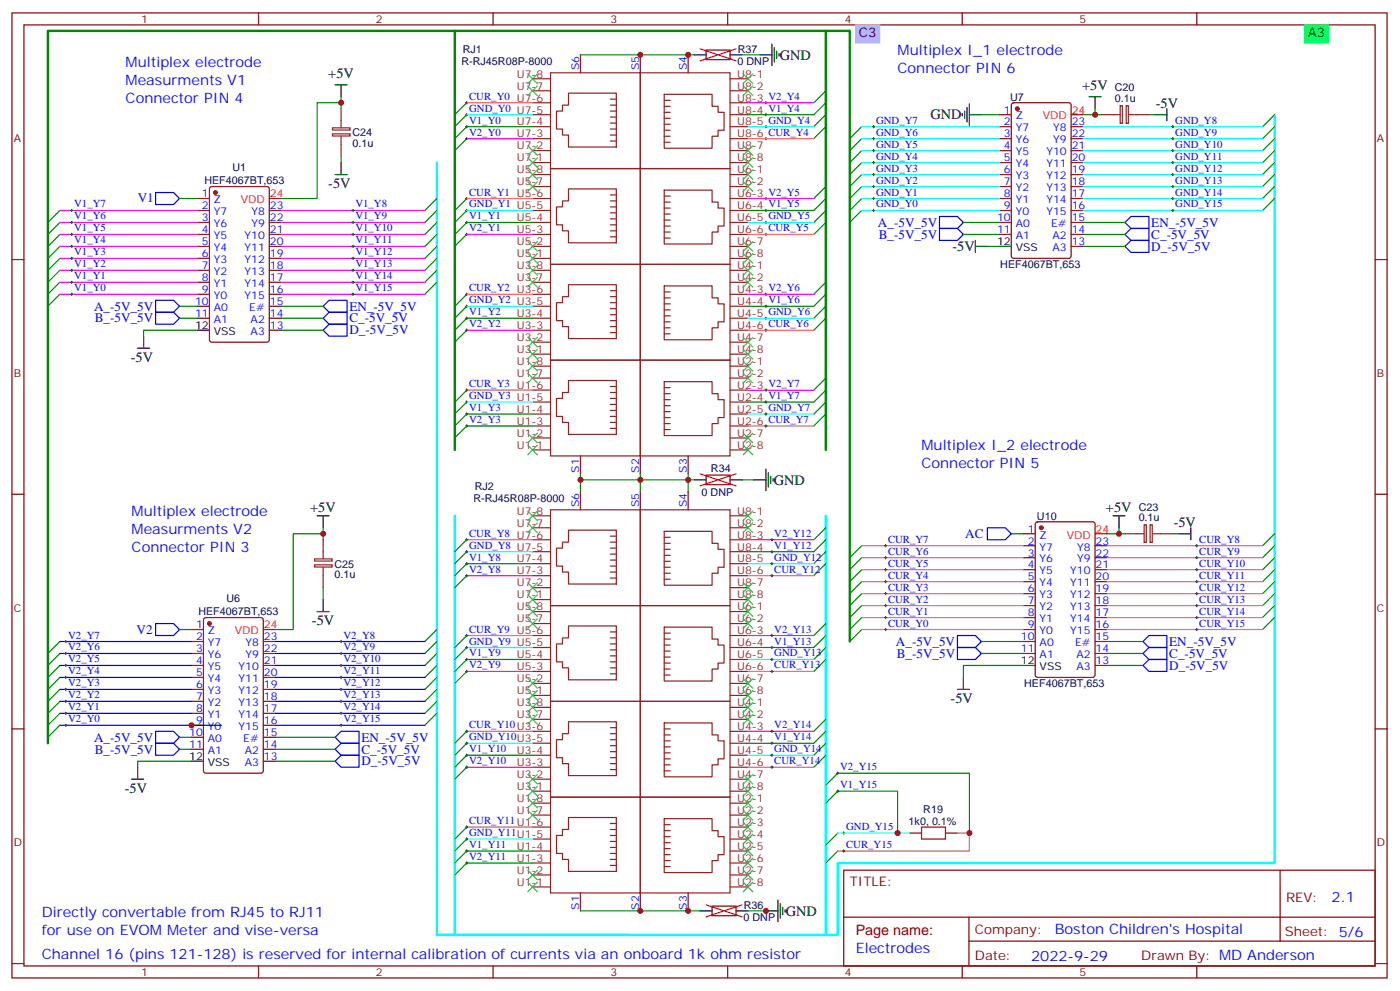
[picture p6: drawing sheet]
<svg xmlns="http://www.w3.org/2000/svg" width="413mm" height="292mm" viewBox="0 0 413 292" stroke-linecap="round" stroke-linejoin="round" font-family="sans-serif">
<defs><g id="words">
<g font-size="4.2">
<text x="229.8" y="17.6">GND</text>
<text x="96.8" y="22.9">+5V</text>
<text x="319" y="26.4">+5V</text>
<text x="274.3" y="35.2">GND</text>
<text x="340.7" y="31.7">-5V</text>
<text x="96.8" y="55.4">-5V</text>
<text x="280.8" y="74">-5V</text>
<text x="38.6" y="106.6">-5V</text>
<text x="228.1" y="142.8">GND</text>
<text x="91.4" y="150.9">+5V</text>
<text x="326" y="150.9">+5V</text>
<text x="346" y="155.2">-5V</text>
<text x="92" y="184.2">-5V</text>
<text x="280.2" y="207.1">-5V</text>
<text x="36.8" y="233.6">-5V</text>
<text x="231.6" y="269.8">GND</text>
</g>
<g font-size="4.2" fill="#00f">
<text x="264.6" y="16.2">Multiplex I_1 electrode</text>
<text x="37" y="19.7">Multiplex electrode</text>
<text x="264.6" y="21.4">Connector PIN 6</text>
<text x="37" y="25">Measurments V1</text>
<text x="37" y="30.3">Connector PIN 4</text>
<text x="271.6" y="132.6">Multiplex I_2 electrode</text>
<text x="271.6" y="137.9">Connector PIN 5</text>
<text x="38.8" y="152">Multiplex electrode</text>
<text x="38.8" y="157.3">Measurments V2</text>
<text x="38.8" y="162.6">Connector PIN 3</text>
<text x="392.5" y="265.7">2.1</text>
<text x="12.3" y="270.2">Directly convertable from RJ45 to RJ11</text>
<text x="12.3" y="275.4">for use on EVOM Meter and vise-versa</text>
<text x="310.9" y="275.2">Boston Children's Hospital</text>
<text x="252.2" y="280.7">Electrodes</text>
<text x="12.3" y="282.5">Channel 16 (pins 121-128) is reserved for internal calibration of currents via an onboard 1k ohm resistor</text>
<text x="304" y="283">2022-9-29</text>
</g>
<text font-size="4.2" fill="#900" x="252.2" y="275.4">Page name:</text>
<g font-size="3.9">
<text x="253.2" y="10.9">C1</text>
<text x="255.9" y="10.9">3</text>
<text x="385.5" y="10.9">A1</text>
<text x="388.1" y="10.9">3</text>
</g>
<g font-size="3.9" fill="#00f">
<text x="40.6" y="59.6">V1</text>
<text x="258.8" y="66.8">A_-5V_5V</text>
<text x="259" y="70.3">B_-5V_5V</text>
<text x="339.4" y="66.9">EN_-5V_5V</text>
<text x="339.4" y="70.4">C_-5V_5V</text>
<text x="339.4" y="74">D_-5V_5V</text>
<text x="27.7" y="91.5">A_-5V_5V</text>
<text x="28" y="95">B_-5V_5V</text>
<text x="103" y="95">C_-5V_5V</text>
<text x="103" y="91.5">EN_-5V_5V</text>
<text x="103" y="98.5">D_-5V_5V</text>
<text x="284.5" y="158.5">AC</text>
<text x="40.2" y="186.7">V2</text>
<text x="264.1" y="190.3">A_-5V_5V</text>
<text x="344.7" y="190.3">EN_-5V_5V</text>
<text x="264.3" y="193.8">B_-5V_5V</text>
<text x="344.7" y="193.8">C_-5V_5V</text>
<text x="344.7" y="197.3">D_-5V_5V</text>
<text x="27.7" y="218.5">A_-5V_5V</text>
<text x="106.5" y="218.5">EN_-5V_5V</text>
<text x="28" y="222">B_-5V_5V</text>
<text x="106.5" y="222">C_-5V_5V</text>
<text x="106.5" y="225.5">D_-5V_5V</text>
</g>
<g font-size="3.9" fill="#800">
<text x="250.5" y="261">TITLE:</text>
<text x="379.1" y="265.7">REV:</text>
<text x="287.4" y="275.2">Company:</text>
<text x="378.7" y="275.8">Sheet: 5/6</text>
<text x="287.4" y="282.9">Date:</text>
<text x="336.4" y="282.9">Drawn By: MD Anderson</text>
</g>
<g font-size="3.2" fill="#800">
<text x="41.6" y="6.8">1</text>
<text x="110.8" y="6.8">2</text>
<text x="179.9" y="6.8">3</text>
<text x="249.1" y="6.8">4</text>
<text x="318.2" y="6.8">5</text>
<text x="4.1" y="41.9">A</text>
<text x="405.9" y="41.9">A</text>
<text x="4.1" y="111.1">B</text>
<text x="405.9" y="111.1">B</text>
<text x="4.1" y="180.2">C</text>
<text x="405.9" y="180.2">C</text>
<text x="4.1" y="249.3">D</text>
<text x="405.9" y="249.3">D</text>
<text x="41.6" y="287.6">1</text>
<text x="110.8" y="287.6">2</text>
<text x="179.9" y="287.6">3</text>
<text x="249.1" y="287.6">4</text>
<text x="318.2" y="287.6">5</text>
</g>
<g font-size="3.2" fill="#000080">
<text x="136.4" y="15.6">RJ1</text>
<text x="217.5" y="15.5">R37</text>
<text x="136" y="19.1">R-RJ45R08P-8000</text>
<text x="217.4" y="19.1">0 DNP</text>
<text x="297.8" y="29.7">U7</text>
<text x="328.6" y="26.9">C20</text>
<text x="328.6" y="30.1">0.1u</text>
<text x="103.9" y="40.2">C24</text>
<text x="103.9" y="43.4">0.1u</text>
<text x="68.5" y="50.5">U1</text>
<text x="60.2" y="54.3">HEF4067BT,653</text>
<text x="294.8" y="79.1">HEF4067BT,653</text>
<text x="209.6" y="139">R34</text>
<text x="139.5" y="147.8">R-RJ45R08P-8000</text>
<text x="139.9" y="144.3">RJ2</text>
<text x="206.8" y="146.1">0 DNP</text>
<text x="305.7" y="153.1">U10</text>
<text x="335.6" y="153.6">0.1u</text>
<text x="335.7" y="150.4">C23</text>
<text x="98.6" y="167.3">C25</text>
<text x="98.6" y="170.4">0.1u</text>
<text x="66.7" y="177.5">U6</text>
<text x="58.5" y="181.3">HEF4067BT,653</text>
<text x="301.9" y="202.5">HEF4067BT,653</text>
<text x="272.1" y="239.6">R19</text>
<text x="267.8" y="243.1">1k0, 0.1%</text>
<text x="219.2" y="267.8">R36</text>
<text x="219.2" y="271.3">0 DNP</text>
</g>
<g font-size="3.2" fill="#8d2323">
<text x="152.4" y="22.9">U7-8</text>
<text x="217.3" y="22.9">U8-1</text>
<text x="152.4" y="26.4">U7-7</text>
<text x="217.3" y="26.4">U8-2</text>
<text x="217.3" y="29.9">U8-3 V2_Y4</text>
<text x="217.3" y="33.4">U8-4 V1_Y4</text>
<text x="152.4" y="40.5">U7-3</text>
<text x="152.4" y="37">U7-4</text>
<text x="217.3" y="37">U8-5 GND_Y4</text>
<text x="217.3" y="40.5">U8-6 CUR_Y4</text>
<text x="152.4" y="47.6">U7-1</text>
<text x="152.4" y="44">U7-2</text>
<text x="217.3" y="44">U8-7</text>
<text x="217.3" y="47.6">U8-8</text>
<text x="152.4" y="51.1">U5-8</text>
<text x="217.3" y="51.1">U6-1</text>
<text x="152.4" y="54.6">U5-7</text>
<text x="217.3" y="54.6">U6-2</text>
<text x="217.3" y="58.1">U6-3 V2_Y5</text>
<text x="152.4" y="65.2">U5-4</text>
<text x="217.3" y="61.7">U6-4 V1_Y5</text>
<text x="217.3" y="65.2">U6-5 GND_Y5</text>
<text x="152.4" y="68.7">U5-3</text>
<text x="217.3" y="68.7">U6-6 CUR_Y5</text>
<text x="152.4" y="75.8">U5-1</text>
<text x="152.4" y="72.2">U5-2</text>
<text x="217.3" y="72.2">U6-7</text>
<text x="217.3" y="75.8">U6-8</text>
<text x="152.4" y="82.8">U3-7</text>
<text x="152.4" y="79.3">U3-8</text>
<text x="217.3" y="79.3">U4-1</text>
<text x="217.3" y="82.8">U4-2</text>
<text x="217.3" y="86.4">U4-3 V2_Y6</text>
<text x="217.3" y="89.9">U4-4 V1_Y6</text>
<text x="152.4" y="93.4">U3-4</text>
<text x="217.3" y="93.4">U4-5 GND_Y6</text>
<text x="152.4" y="100.5">U3-2</text>
<text x="152.4" y="96.9">U3-3</text>
<text x="217.3" y="96.9">U4-6 CUR_Y6</text>
<text x="217.3" y="100.5">U4-7</text>
<text x="152.4" y="107.5">U1-8</text>
<text x="152.4" y="104">U3-1</text>
<text x="217.3" y="107.5">U2-1</text>
<text x="217.3" y="104">U4-8</text>
<text x="152.4" y="111.1">U1-7</text>
<text x="217.3" y="111.1">U2-2</text>
<text x="217.3" y="114.6">U2-3 V2_Y7</text>
<text x="217.3" y="118.1">U2-4 V1_Y7</text>
<text x="152.4" y="125.2">U1-3</text>
<text x="152.4" y="121.6">U1-4</text>
<text x="217.3" y="121.6">U2-5 GND_Y7</text>
<text x="217.3" y="125.2">U2-6 CUR_Y7</text>
<text x="152.4" y="128.7">U1-2</text>
<text x="217.3" y="128.7">U2-7</text>
<text x="152.4" y="132.2">U1-1</text>
<text x="217.3" y="132.2">U2-8</text>
<text x="152.4" y="155.2">U7-7</text>
<text x="152.4" y="151.6">U7-8</text>
<text x="217.3" y="151.6">U8-1</text>
<text x="217.3" y="155.2">U8-2</text>
<text x="217.3" y="158.7">U8-3</text>
<text x="152.4" y="165.7">U7-4</text>
<text x="217.3" y="162.2">U8-4</text>
<text x="217.3" y="165.7">U8-5</text>
<text x="152.4" y="172.8">U7-2</text>
<text x="152.4" y="169.3">U7-3</text>
<text x="217.3" y="169.3">U8-6</text>
<text x="217.3" y="172.8">U8-7</text>
<text x="152.4" y="179.8">U5-8</text>
<text x="152.4" y="176.3">U7-1</text>
<text x="217.3" y="179.8">U6-1</text>
<text x="217.3" y="176.3">U8-8</text>
<text x="152.4" y="183.4">U5-7</text>
<text x="217.3" y="183.4">U6-2</text>
<text x="217.3" y="186.9">U6-3</text>
<text x="217.3" y="190.4">U6-4</text>
<text x="152.4" y="197.5">U5-3</text>
<text x="152.4" y="194">U5-4</text>
<text x="217.3" y="194">U6-5</text>
<text x="217.3" y="197.5">U6-6</text>
<text x="152.4" y="201">U5-2</text>
<text x="217.3" y="201">U6-7</text>
<text x="152.4" y="208.1">U3-8</text>
<text x="152.4" y="204.5">U5-1</text>
<text x="217.3" y="208.1">U4-1</text>
<text x="217.3" y="204.5">U6-8</text>
<text x="152.4" y="211.6">U3-7</text>
<text x="217.3" y="211.6">U4-2</text>
<text x="217.3" y="215.1">U4-3</text>
<text x="217.3" y="218.7">U4-4</text>
<text x="152.4" y="225.7">U3-3</text>
<text x="152.4" y="222.2">U3-4</text>
<text x="217.3" y="222.2">U4-5</text>
<text x="217.3" y="225.7">U4-6</text>
<text x="152.4" y="232.8">U3-1</text>
<text x="152.4" y="229.2">U3-2</text>
<text x="217.3" y="229.2">U4-7</text>
<text x="217.3" y="232.8">U4-8</text>
<text x="152.4" y="239.8">U1-7</text>
<text x="152.4" y="236.3">U1-8</text>
<text x="217.3" y="236.3">U2-1</text>
<text x="217.3" y="239.8">U2-2</text>
<text x="217.3" y="243.3">U2-3</text>
<text x="152.4" y="250.4">U1-4</text>
<text x="217.3" y="246.9">U2-4</text>
<text x="217.3" y="250.4">U2-5</text>
<text x="152.4" y="257.5">U1-2</text>
<text x="152.4" y="253.9">U1-3</text>
<text x="217.3" y="253.9">U2-6</text>
<text x="217.3" y="257.5">U2-7</text>
<text x="152.4" y="261">U1-1</text>
<text x="217.3" y="261">U2-8</text>
</g>
<g font-size="3.2" fill="#00f">
<text x="170.7" y="20.7" transform="rotate(-90 170.7 20.7)">S6</text>
<text x="188.4" y="20.7" transform="rotate(-90 188.4 20.7)">S5</text>
<text x="202.5" y="20.7" transform="rotate(-90 202.5 20.7)">S4</text>
<text x="138.3" y="29.4">CUR_Y0 U7-6</text>
<text x="138.3" y="32.9">GND_Y0 U7-5</text>
<text x="295.9" y="33.4">1</text>
<text x="299.4" y="35.2">Z</text>
<text x="138.3" y="36.4">V1_Y0</text>
<text x="138.3" y="40">V2_Y0</text>
<text x="258.2" y="36.4">GND_Y7</text>
<text x="258.2" y="40">GND_Y6</text>
<text x="295.9" y="37">2</text>
<text x="295.9" y="40.5">3</text>
<text x="299.4" y="38.7">Y7</text>
<text x="310.5" y="38.7">Y8</text>
<text x="315.9" y="40.5">22</text>
<text x="315.9" y="37">23</text>
<text x="346.4" y="36.4">GND_Y8</text>
<text x="346.4" y="40">GND_Y9</text>
<text x="258.2" y="43.5">GND_Y5</text>
<text x="258.2" y="47">GND_Y4</text>
<text x="295.9" y="44">4</text>
<text x="295.9" y="47.6">5</text>
<text x="299.4" y="42.3">Y6</text>
<text x="299.4" y="45.8">Y5</text>
<text x="308.4" y="45.8">Y10</text>
<text x="310.5" y="42.3">Y9</text>
<text x="315.9" y="47.6">20</text>
<text x="315.9" y="44">21</text>
<text x="346.4" y="43.5">GND_Y10</text>
<text x="346.4" y="47">GND_Y11</text>
<text x="258.2" y="50.6">GND_Y3</text>
<text x="295.9" y="51.1">6</text>
<text x="299.4" y="49.3">Y4</text>
<text x="299.4" y="52.8">Y3</text>
<text x="308.4" y="52.8">Y12</text>
<text x="308.4" y="49.3">Y11</text>
<text x="315.9" y="51.1">19</text>
<text x="346.4" y="50.6">GND_Y12</text>
<text x="59.5" y="58.1">1</text>
<text x="63" y="59.9">Z</text>
<text x="138.3" y="57.6">CUR_Y1 U5-6</text>
<text x="258.2" y="54.1">GND_Y2</text>
<text x="258.2" y="57.6">GND_Y1</text>
<text x="295.9" y="54.6">7</text>
<text x="295.9" y="58.1">8</text>
<text x="299.4" y="56.4">Y2</text>
<text x="299.4" y="59.9">Y1</text>
<text x="308.4" y="59.9">Y14</text>
<text x="308.4" y="56.4">Y13</text>
<text x="315.9" y="58.1">17</text>
<text x="315.9" y="54.6">18</text>
<text x="346.4" y="54.1">GND_Y13</text>
<text x="346.4" y="57.6">GND_Y14</text>
<text x="21.9" y="61.1">V1_Y7</text>
<text x="21.9" y="64.7">V1_Y6</text>
<text x="59.5" y="61.7">2</text>
<text x="59.5" y="65.2">3</text>
<text x="63" y="63.4">Y7</text>
<text x="74.1" y="63.4">Y8</text>
<text x="79.6" y="65.2">22</text>
<text x="79.6" y="61.7">23</text>
<text x="104.8" y="61.1">V1_Y8</text>
<text x="104.8" y="64.7">V1_Y9</text>
<text x="138.3" y="64.7">V1_Y1</text>
<text x="138.3" y="61.1">GND_Y1 U5-5</text>
<text x="258.2" y="61.1">GND_Y0</text>
<text x="293.9" y="65.2">10</text>
<text x="295.9" y="61.7">9</text>
<text x="299.4" y="63.4">Y0</text>
<text x="308.4" y="63.4">Y15</text>
<text x="315.9" y="65.2">15</text>
<text x="315.9" y="61.7">16</text>
<text x="346.4" y="61.1">GND_Y15</text>
<text x="21.9" y="68.2">V1_Y5</text>
<text x="21.9" y="71.7">V1_Y4</text>
<text x="59.5" y="68.7">4</text>
<text x="63" y="67">Y6</text>
<text x="63" y="70.5">Y5</text>
<text x="72.1" y="70.5">Y10</text>
<text x="74.1" y="67">Y9</text>
<text x="79.6" y="68.7">21</text>
<text x="104.8" y="68.2">V1_Y10</text>
<text x="104.8" y="71.7">V1_Y11</text>
<text x="138.3" y="68.2">V2_Y1</text>
<text x="293.9" y="68.7">11</text>
<text x="299.4" y="67">A0</text>
<text x="299.4" y="70.5">A1</text>
<text x="309.8" y="67">E#</text>
<text x="310.2" y="70.5">A2</text>
<text x="315.9" y="68.7">14</text>
<text x="21.9" y="75.2">V1_Y3</text>
<text x="59.5" y="72.2">5</text>
<text x="59.5" y="75.8">6</text>
<text x="63" y="74">Y4</text>
<text x="63" y="77.5">Y3</text>
<text x="72.1" y="77.5">Y12</text>
<text x="72.1" y="74">Y11</text>
<text x="79.6" y="75.8">19</text>
<text x="79.6" y="72.2">20</text>
<text x="104.8" y="75.2">V1_Y12</text>
<text x="310.2" y="74">A3</text>
<text x="315.9" y="72.2">13</text>
<text x="21.9" y="78.8">V1_Y2</text>
<text x="21.9" y="82.3">V1_Y1</text>
<text x="59.5" y="79.3">7</text>
<text x="59.5" y="82.8">8</text>
<text x="63" y="81.1">Y2</text>
<text x="72.1" y="81.1">Y13</text>
<text x="79.6" y="82.8">17</text>
<text x="79.6" y="79.3">18</text>
<text x="104.8" y="78.8">V1_Y13</text>
<text x="104.8" y="82.3">V1_Y14</text>
<text x="21.9" y="85.8">V1_Y0</text>
<text x="57.5" y="89.9">10</text>
<text x="59.5" y="86.4">9</text>
<text x="63" y="84.6">Y1</text>
<text x="63" y="88.1">Y0</text>
<text x="72.1" y="88.1">Y15</text>
<text x="72.1" y="84.6">Y14</text>
<text x="79.6" y="89.9">15</text>
<text x="79.6" y="86.4">16</text>
<text x="104.8" y="85.8">V1_Y15</text>
<text x="138.3" y="85.8">CUR_Y2 U3-6</text>
<text x="138.3" y="89.4">GND_Y2 U3-5</text>
<text x="57.5" y="93.4">11</text>
<text x="63" y="91.7">A0</text>
<text x="63" y="95.2">A1</text>
<text x="73.5" y="91.7">E#</text>
<text x="73.9" y="95.2">A2</text>
<text x="79.6" y="93.4">14</text>
<text x="138.3" y="92.9">V1_Y2</text>
<text x="73.9" y="98.7">A3</text>
<text x="79.6" y="96.9">13</text>
<text x="138.3" y="96.4">V2_Y2</text>
<text x="138.3" y="114.1">CUR_Y3 U1-6</text>
<text x="138.3" y="117.6">GND_Y3 U1-5</text>
<text x="138.3" y="121.1">V1_Y3</text>
<text x="138.3" y="124.6">V2_Y3</text>
<text x="170.7" y="139.2" transform="rotate(-90 170.7 139.2)">S1</text>
<text x="188.4" y="139.2" transform="rotate(-90 188.4 139.2)">S2</text>
<text x="202.5" y="139.2" transform="rotate(-90 202.5 139.2)">S3</text>
<text x="170.7" y="149.5" transform="rotate(-90 170.7 149.5)">S6</text>
<text x="188.4" y="149.5" transform="rotate(-90 188.4 149.5)">S5</text>
<text x="202.5" y="149.5" transform="rotate(-90 202.5 149.5)">S4</text>
<text x="138.3" y="161.7">GND_Y8 U7-5</text>
<text x="138.3" y="158.2">CUR_Y8 U7-6</text>
<text x="228.2" y="158.2">V2_Y12</text>
<text x="228.2" y="161.7">V1_Y12</text>
<text x="261.8" y="159.9">CUR_Y7</text>
<text x="303" y="156.9">1</text>
<text x="303" y="160.4">2</text>
<text x="306.5" y="158.7">Z</text>
<text x="323" y="160.4">23</text>
<text x="353.5" y="159.9">CUR_Y8</text>
<text x="138.3" y="165.2">V1_Y8</text>
<text x="228.2" y="165.2">GND_Y12</text>
<text x="261.8" y="163.4">CUR_Y6</text>
<text x="261.8" y="167">CUR_Y5</text>
<text x="303" y="164">3</text>
<text x="303" y="167.5">4</text>
<text x="306.5" y="162.2">Y7</text>
<text x="306.5" y="165.7">Y6</text>
<text x="317.5" y="165.7">Y9</text>
<text x="317.5" y="162.2">Y8</text>
<text x="323" y="167.5">21</text>
<text x="323" y="164">22</text>
<text x="353.5" y="163.4">CUR_Y9</text>
<text x="353.5" y="167">CUR_Y10</text>
<text x="138.3" y="168.7">V2_Y8</text>
<text x="228.2" y="168.7">CUR_Y12</text>
<text x="261.8" y="170.5">CUR_Y4</text>
<text x="303" y="171">5</text>
<text x="306.5" y="169.3">Y5</text>
<text x="306.5" y="172.8">Y4</text>
<text x="315.5" y="172.8">Y11</text>
<text x="315.5" y="169.3">Y10</text>
<text x="323" y="171">20</text>
<text x="353.5" y="170.5">CUR_Y11</text>
<text x="261.8" y="174">CUR_Y3</text>
<text x="261.8" y="177.6">CUR_Y2</text>
<text x="303" y="174.6">6</text>
<text x="303" y="178.1">7</text>
<text x="306.5" y="176.3">Y3</text>
<text x="306.5" y="179.8">Y2</text>
<text x="315.5" y="179.8">Y13</text>
<text x="315.5" y="176.3">Y12</text>
<text x="323" y="178.1">18</text>
<text x="323" y="174.6">19</text>
<text x="353.5" y="174">CUR_Y12</text>
<text x="353.5" y="177.6">CUR_Y13</text>
<text x="57.8" y="185.1">1</text>
<text x="261.8" y="181.1">CUR_Y1</text>
<text x="261.8" y="184.6">CUR_Y0</text>
<text x="303" y="181.6">8</text>
<text x="303" y="185.1">9</text>
<text x="306.5" y="183.4">Y1</text>
<text x="315.5" y="183.4">Y14</text>
<text x="323" y="185.1">16</text>
<text x="323" y="181.6">17</text>
<text x="353.5" y="181.1">CUR_Y14</text>
<text x="353.5" y="184.6">CUR_Y15</text>
<text x="20.1" y="188.1">V2_Y7</text>
<text x="20.1" y="191.7">V2_Y6</text>
<text x="57.8" y="188.7">2</text>
<text x="61.3" y="186.9">Z</text>
<text x="61.3" y="190.4">Y7</text>
<text x="72.3" y="190.4">Y8</text>
<text x="77.8" y="188.7">23</text>
<text x="101.2" y="188.1">V2_Y8</text>
<text x="101.2" y="191.7">V2_Y9</text>
<text x="138.3" y="189.9">GND_Y9 U5-5</text>
<text x="138.3" y="186.4">CUR_Y9 U5-6</text>
<text x="228.2" y="186.4">V2_Y13</text>
<text x="228.2" y="189.9">V1_Y13</text>
<text x="300.9" y="188.7">10</text>
<text x="306.5" y="186.9">Y0</text>
<text x="306.5" y="190.4">A0</text>
<text x="315.5" y="186.9">Y15</text>
<text x="316.9" y="190.4">E#</text>
<text x="323" y="188.7">15</text>
<text x="20.1" y="195.2">V2_Y5</text>
<text x="57.8" y="192.2">3</text>
<text x="57.8" y="195.7">4</text>
<text x="61.3" y="194">Y6</text>
<text x="61.3" y="197.5">Y5</text>
<text x="70.3" y="197.5">Y10</text>
<text x="72.3" y="194">Y9</text>
<text x="77.8" y="195.7">21</text>
<text x="77.8" y="192.2">22</text>
<text x="101.2" y="195.2">V2_Y10</text>
<text x="138.3" y="197">V2_Y9</text>
<text x="138.3" y="193.4">V1_Y9</text>
<text x="228.2" y="193.4">GND_Y13</text>
<text x="228.2" y="197">CUR_Y13</text>
<text x="300.9" y="192.2">11</text>
<text x="306.5" y="194">A1</text>
<text x="317.3" y="197.5">A3</text>
<text x="317.3" y="194">A2</text>
<text x="323" y="195.7">13</text>
<text x="323" y="192.2">14</text>
<text x="20.1" y="198.7">V2_Y4</text>
<text x="20.1" y="202.2">V2_Y3</text>
<text x="57.8" y="199.2">5</text>
<text x="57.8" y="202.8">6</text>
<text x="61.3" y="201">Y4</text>
<text x="70.3" y="201">Y11</text>
<text x="77.8" y="202.8">19</text>
<text x="77.8" y="199.2">20</text>
<text x="101.2" y="198.7">V2_Y11</text>
<text x="101.2" y="202.2">V2_Y12</text>
<text x="20.1" y="205.8">V2_Y2</text>
<text x="20.1" y="209.3">V2_Y1</text>
<text x="57.8" y="206.3">7</text>
<text x="57.8" y="209.8">8</text>
<text x="61.3" y="204.5">Y3</text>
<text x="61.3" y="208.1">Y2</text>
<text x="70.3" y="208.1">Y13</text>
<text x="70.3" y="204.5">Y12</text>
<text x="77.8" y="209.8">17</text>
<text x="77.8" y="206.3">18</text>
<text x="101.2" y="205.8">V2_Y13</text>
<text x="101.2" y="209.3">V2_Y14</text>
<text x="20.1" y="212.8">V2_Y0</text>
<text x="57.8" y="213.4">9</text>
<text x="61.3" y="211.6">Y1</text>
<text x="61.3" y="215.1">Y0</text>
<text x="70.3" y="215.1">Y15</text>
<text x="70.3" y="211.6">Y14</text>
<text x="77.8" y="213.4">16</text>
<text x="101.2" y="212.8">V2_Y15</text>
<text x="138.3" y="214.6">CUR_Y10U3-6</text>
<text x="228.2" y="214.6">V2_Y14</text>
<text x="55.8" y="216.9">10</text>
<text x="55.8" y="220.4">11</text>
<text x="61.3" y="218.7">A0</text>
<text x="71.7" y="218.7">E#</text>
<text x="77.8" y="220.4">14</text>
<text x="77.8" y="216.9">15</text>
<text x="138.3" y="218.1">GND_Y10U3-5</text>
<text x="138.3" y="221.7">V1_Y10</text>
<text x="228.2" y="221.7">GND_Y14</text>
<text x="228.2" y="218.1">V1_Y14</text>
<text x="61.3" y="222.2">A1</text>
<text x="72.1" y="225.7">A3</text>
<text x="72.1" y="222.2">A2</text>
<text x="77.8" y="223.9">13</text>
<text x="138.3" y="225.2">V2_Y10</text>
<text x="228.2" y="225.2">CUR_Y14</text>
<text x="247.6" y="226.9">V2_Y15</text>
<text x="247.6" y="232.2">V1_Y15</text>
<text x="138.3" y="242.8">CUR_Y11U1-6</text>
<text x="249.4" y="244.6">GND_Y15</text>
<text x="138.3" y="246.3">GND_Y11U1-5</text>
<text x="138.3" y="249.9">V1_Y11</text>
<text x="249.4" y="249.9">CUR_Y15</text>
<text x="138.3" y="253.4">V2_Y11</text>
<text x="170.7" y="268" transform="rotate(-90 170.7 268)">S1</text>
<text x="188.4" y="268" transform="rotate(-90 188.4 268)">S2</text>
<text x="202.5" y="268" transform="rotate(-90 202.5 268)">S3</text>
</g>
<g font-size="3.2" fill="#f00">
<text x="307.4" y="35.2">VDD</text>
<text x="315.9" y="33.4">24</text>
<text x="71" y="59.9">VDD</text>
<text x="79.6" y="58.1">24</text>
<text x="314.4" y="158.7">VDD</text>
<text x="323" y="156.9">24</text>
<text x="77.8" y="185.1">24</text>
<text x="69.2" y="186.9">VDD</text>
</g>
<g font-size="3.2">
<text x="293.9" y="72.2">12</text>
<text x="299.4" y="74">VSS</text>
<text x="57.5" y="96.9">12</text>
<text x="63" y="98.7">VSS</text>
<text x="300.9" y="195.7">12</text>
<text x="306.5" y="197.5">VSS</text>
<text x="55.8" y="223.9">12</text>
<text x="61.3" y="225.7">VSS</text>
</g>
</g></defs>
<g fill="none" stroke="#870000" stroke-width=".35">
<path d="M3.5 3.8h405.4v284.3h-405.4zM7.1 7.3h398.2v277.3h-398.2zM76.2 3.8v3.5M145.3 3.8v3.5M171.1 16.2v5.2M188.7 16.2v5.2M202.8 16.2v5.2M208.1 14.7h7.1v2.9h-7.1zM214.5 3.8v3.5M283.6 3.8v3.5M352.8 3.8v3.5M294.6 33.8h3.5"/>
<path d="M294.6 37.3h3.5M298.3 30.5l.5-.2h16.2l.7 .4v44.7l-.4 .7h-16.5l-.6-.4-.1-44.7zM315.7 37.3h3.6M58.2 58.5h3.5M62 55.2l.4-.2h16.3l.6 .4 .1 44.7-.5 .7h-16.5l-.6-.4-.1-44.7zM294.6 58.5h3.5M294.6 40.9h3.5M294.6 44.4h3.5M294.6 47.9h3.5M294.6 51.4h3.5M294.6 55h3.5M315.7 58.5h3.6"/>
<path d="M315.7 40.9h3.6M315.7 44.4h3.6M315.7 47.9h3.6M315.7 51.4h3.6M315.7 55h3.6M3.5 76.5h3.6M58.2 62h3.5M58.2 65.5h3.5M58.2 69.1h3.5M58.2 72.6h3.5M58.2 76.1h3.5M58.2 79.7h3.5"/>
<path d="M79.4 62h3.5M79.4 65.5h3.5M79.4 69.1h3.5M79.4 72.6h3.5M79.4 76.1h3.5M79.4 79.7h3.5M294.6 62h3.5M294.6 65.5h3.5M294.6 69.1h3.5M315.7 62h3.6M315.7 65.5h3.6M315.7 69.1h3.6"/>
<path d="M315.7 72.6h3.6M405.3 76.5h3.6M58.2 83.2h3.5M58.2 86.7h3.5M58.2 90.2h3.5M58.2 93.8h3.5M79.4 83.2h3.5M79.4 86.7h3.5M79.4 90.2h3.5M79.4 93.8h3.5M79.4 97.3h3.5M171.1 134.3v5.3"/>
<path d="M188.7 134.3v5.3M202.8 134.3v5.3M208.1 140h7.1v2.8h-7.1zM3.5 145.6h3.6M171.1 144.9v5.3M188.7 144.9v5.3M202.8 144.9v5.3M301.6 157.3h3.6M305.4 153.9l.5-.2h16.2l.6 .5 .1 44.7-.5 .6-16.4 .1-.7-.5v-44.7zM405.3 145.6h3.6M301.6 160.8h3.6M301.6 164.3h3.6"/>
<path d="M301.6 167.9h3.6M301.6 171.4h3.6M301.6 174.9h3.6M301.6 178.4h3.6M322.8 160.8h3.5M322.8 164.3h3.5M322.8 167.9h3.5M322.8 171.4h3.5M322.8 174.9h3.5M322.8 178.4h3.5M56.4 185.5h3.6M56.4 189h3.6"/>
<path d="M56.4 192.5h3.6M56.4 196.1h3.6M56.4 199.6h3.6M60.2 182.2l.5-.2h16.2l.7 .4v44.7l-.5 .7h-16.4l-.7-.4v-44.7zM77.6 189h3.5M77.6 192.5h3.5M77.6 196.1h3.5M77.6 199.6h3.5M301.6 185.5h3.6M301.6 189h3.6M301.6 192.5h3.6M301.6 182h3.6"/>
<path d="M322.8 185.5h3.5M322.8 189h3.5M322.8 192.5h3.5M322.8 196.1h3.5M322.8 182h3.5M3.5 214.8h3.6M56.4 203.1h3.6M56.4 206.7h3.6M56.4 210.2h3.6M56.4 213.7h3.6M56.4 217.2h3.6M77.6 203.1h3.5"/>
<path d="M77.6 206.7h3.5M77.6 210.2h3.5M77.6 213.7h3.5M77.6 217.2h3.5M405.3 214.8h3.6M56.4 220.8h3.6M77.6 220.8h3.5M77.6 224.3h3.5M248.7 256.4h156.6v28.2h-156.6zM268.1 245.5h3.5M278.7 245.5h3.5M377.3 256.4v20.9"/>
<path d="M171.1 263.1v5.3M188.7 263.1v5.3M202.8 263.1v5.3M209.9 267h7.1v2.8h-7.1zM248.7 270.2h156.5M285.6 277.3h119.6M285.6 270.2v14.2M3.5 283.9h3.6M76.2 284.6v3.5M145.3 284.6v3.5M214.5 284.6v3.5M283.6 284.6v3.5"/>
<path d="M352.8 284.6v3.5M405.3 283.9h3.6"/>
</g>
<path d="M271.6 243.7h7.1v3.5h-7.1z" fill="none" stroke="#a10000" stroke-width=".35"/>
<g fill="none" stroke="#00f" stroke-width=".35">
<path d="M45.9 56.7h5.3l1.7 1.8-1.7 1.8h-5.3zM276.9 63.8h5.3l1.8 1.7-1.8 1.8h-5.3zM276.9 67.3h5.3l1.8 1.8-1.8 1.7h-5.3zM331.6 65.5l1.8-1.7h5.3v3.5h-5.3zM331.6 72.6l1.8-1.8h5.3v3.6h-5.3zM333.4 67.3h5.3v3.5h-5.3l-1.8-1.7zM45.9 88.5h5.3l1.7 1.7-1.7 1.8h-5.3zM45.9 92h5.3l1.7 1.8-1.7 1.7h-5.3zM95.2 97.3l1.8-1.8h5.3v3.6h-5.3zM95.2 93.8l1.8-1.8h5.3v3.5h-5.3zM97 88.5h5.3v3.5h-5.3l-1.8-1.8zM291 155.5h5.3l1.8 1.8-1.8 1.7h-5.3z"/>
<path d="M17.6 189h38.8M17.6 192.5h38.8M17.6 196.1h38.8M17.6 199.6h38.8M45.9 183.7h5.3l1.7 1.8-1.7 1.8h-5.3zM81.1 189h44.1M81.1 192.5h44.1M81.1 196.1h44.1M81.1 199.6h44.1M282.2 187.3h5.3l1.8 1.7-1.8 1.8h-5.3zM282.2 190.8h5.3l1.8 1.7-1.8 1.8h-5.3zM336.9 189l1.8-1.7h5.3v3.5h-5.3z"/>
<path d="M336.9 192.5l1.8-1.7h5.3v3.5h-5.3zM336.9 196.1l1.8-1.8h5.3v3.5h-5.3zM17.6 203.1h38.8M17.6 206.7h38.8M17.6 210.2h38.8M17.6 213.7h47.7M45.9 215.5h5.3l1.7 1.7-1.7 1.8h-5.3zM45.9 219h5.3l1.7 1.8-1.7 1.7h-5.3zM81.1 203.1h44.1M81.1 206.7h44.1M81.1 210.2h44.1M81.1 213.7h44.1"/>
<path d="M98.8 217.2l1.7-1.7h5.3v3.5h-5.3zM98.8 220.8l1.7-1.8h5.3v3.5h-5.3zM98.8 224.3l1.7-1.8h5.3v3.6h-5.3z"/>
</g>
<g fill="none" stroke="#000" stroke-width=".35">
<path d="M204.6 16.2h3.5M215.2 16.2h3.5M224 16.2h3.5M227.5 13v6.3M228.2 14v4.3M229 15.1v2.1M229.7 15.8v.7M98.8 25h3.5M100.5 25v3.5M283.6 33.4v.7M284.3 32.7v2.2M285 31.7v4.2"/>
<path d="M285.8 33.8h3.5M285.8 30.6v6.4M321 28.5h3.6M322.8 28.5v3.5M340.4 33.8h3.6M344 32v3.6M98.8 51.4h3.5M100.5 47.9v3.5M287.5 72.6h3.5M287.5 70.8v3.6M294.6 72.6h3.5M42.3 99.1v3.5"/>
<path d="M58.2 97.3h3.5M40.6 102.6h3.5M225.8 138.2v6.4M226.5 139.3v4.2M93.5 152h3.5M95.2 152v3.5M204.6 141.4h3.5M215.2 141.4h3.5M222.2 141.4h3.6M227.2 140.3v2.2M227.9 141v.7M328.1 152h3.5"/>
<path d="M329.8 152v3.5M347.5 157.3h3.5M351 155.5v3.5M95.2 176.7v3.5M93.5 180.2h3.5M284 199.6v3.5M301.6 196.1h3.6M282.2 203.1h3.6M38.8 229.6h3.5M40.6 226.1v3.5M56.4 224.3h3.6M206.4 268.4h3.5"/>
<path d="M217 268.4h3.5M225.8 268.4h3.5M229.3 265.2v6.4M230 266.3v4.2M230.7 267.3v2.2M231.4 268v.7"/>
</g>
<g fill="none" stroke="#8c2424" stroke-width=".35">
<path d="M98 39.4h5.2v.7h-5.2zM98 37.7h5.2v.6h-5.2zM100.5 32v5.7M157 33.8h5.3M157 37.3h5.3M157 30.3h5.3M157 26.7h5.3M157 23.2h5.3M162.3 21.4h26.4v28.3h-26.4zM167.6 27.4h14.1v15.9h-14.1v-3.5h-1.8v-1.8h-1.8v-5.3h1.8v-1.7h1.8zM179.9 39.8h1.8M179.9 38h1.8"/>
<path d="M179.9 36.3h1.8M179.9 34.5h1.8M179.9 32.7h1.8M179.9 31h1.8M179.9 29.2h1.8M188.7 21.4h26.5v28.3h-26.5zM195.8 29.6h1.8M195.8 31.3h1.8M195.8 33.1h1.8M195.8 34.9h1.8M195.8 36.6h1.8M195.8 38.4h1.8"/>
<path d="M195.8 27.8h14.1v3.5h1.8v1.8h1.7v5.3h-1.7v1.7h-1.8v3.6h-14.1zM215.2 33.8h5.3M215.2 37.3h5.3M215.2 30.3h5.3M215.2 26.7h5.3M215.2 23.2h5.3M324.6 33.8h5.6M330.2 31.2h.6v5.1h-.6zM332 31.2h.6v5.1h-.6zM332.7 33.8h6M100.5 40.1v6M157 58.5h5.3"/>
<path d="M157 55h5.3M157 51.4h5.3M157 47.9h5.3M157 44.4h5.3M157 40.9h5.3M162.3 49.7h26.4v28.2h-26.4zM167.6 55.7h14.1v15.8h-14.1v-3.5h-1.8v-1.7h-1.8v-5.3h1.8v-1.8h1.8zM179.9 59.2h1.8M179.9 57.4h1.8M179.9 41.6h1.8M188.7 49.7h26.5v28.2h-26.5zM195.8 57.8h1.8"/>
<path d="M195.8 59.5h1.8M195.8 56h14.1v3.5h1.8v1.8h1.7v5.3h-1.7v1.8h-1.8v3.5h-14.1zM195.8 40.1h1.8M195.8 41.9h1.8M215.2 58.5h5.3M215.2 55h5.3M215.2 51.4h5.3M215.2 47.9h5.3M215.2 44.4h5.3M215.2 40.9h5.3M157 79.7h5.3M157 76.1h5.3"/>
<path d="M157 72.6h5.3M157 69.1h5.3M157 65.5h5.3M157 62h5.3M162.3 77.9h26.4v28.2h-26.4zM179.9 69.8h1.8M179.9 68h1.8M179.9 66.3h1.8M179.9 64.5h1.8M179.9 62.7h1.8M179.9 61h1.8M188.7 77.9h26.5v28.2h-26.5z"/>
<path d="M195.8 61.3h1.8M195.8 63.1h1.8M195.8 64.8h1.8M195.8 66.6h1.8M195.8 68.4h1.8M195.8 70.1h1.8M215.2 79.7h5.3M215.2 76.1h5.3M215.2 72.6h5.3M215.2 69.1h5.3M215.2 65.5h5.3M215.2 62h5.3"/>
<path d="M157 97.3h5.3M157 93.8h5.3M157 90.2h5.3M157 86.7h5.3M157 83.2h5.3M167.6 83.9h14.1v15.9h-14.1v-3.6h-1.8v-1.7h-1.8v-5.3h1.8v-1.8h1.8zM179.9 98h1.8M179.9 96.2h1.8M179.9 94.5h1.8M179.9 92.7h1.8M179.9 90.9h1.8M179.9 89.2h1.8"/>
<path d="M179.9 87.4h1.8M179.9 85.7h1.8M195.8 86h1.8M195.8 87.8h1.8M195.8 89.5h1.8M195.8 91.3h1.8M195.8 93.1h1.8M195.8 94.8h1.8M195.8 96.6h1.8M195.8 98.4h1.8M195.8 84.2h14.1v3.6h1.8v1.7h1.7v5.3h-1.7v1.8h-1.8v3.5h-14.1zM215.2 97.3h5.3"/>
<path d="M215.2 93.8h5.3M215.2 90.2h5.3M215.2 86.7h5.3M215.2 83.2h5.3M157 118.5h5.3M157 114.9h5.3M157 111.4h5.3M157 107.9h5.3M157 104.4h5.3M157 100.8h5.3M162.3 106.1h26.4v28.2h-26.4zM167.6 112.1h14.1v15.9h-14.1v-3.5h-1.8v-1.8h-1.8v-5.3h1.8v-1.8h1.8z"/>
<path d="M179.9 119.2h1.8M179.9 117.4h1.8M179.9 115.6h1.8M179.9 113.9h1.8M188.7 106.1h26.5v28.2h-26.5zM195.8 114.2h1.8M195.8 116h1.8M195.8 117.8h1.8M195.8 119.5h1.8M195.8 112.5h14.1v3.5h1.8v1.8h1.7v5.2h-1.7v1.8h-1.8v3.5h-14.1zM215.2 118.5h5.3M215.2 114.9h5.3"/>
<path d="M215.2 111.4h5.3M215.2 107.9h5.3M215.2 104.4h5.3M215.2 100.8h5.3M157 132.6h5.3M157 129h5.3M157 125.5h5.3M157 122h5.3M179.9 126.2h1.8M179.9 124.5h1.8M179.9 122.7h1.8M179.9 120.9h1.8"/>
<path d="M195.8 121.3h1.8M195.8 123h1.8M195.8 124.8h1.8M195.8 126.6h1.8M215.2 132.6h5.3M215.2 129h5.3M215.2 125.5h5.3M215.2 122h5.3M95.2 159v5.7M157 159h5.3M157 155.5h5.3M157 152h5.3"/>
<path d="M162.3 150.2h26.4v28.2h-26.4zM167.6 156.2h14.1v15.9h-14.1v-3.5h-1.8v-1.8h-1.8v-5.3h1.8v-1.8h1.8zM179.9 159.7h1.8M179.9 158h1.8M188.7 150.2h26.5v28.2h-26.5zM195.8 158.3h1.8M195.8 156.6h14.1v3.5h1.8v1.8h1.7v5.2h-1.7v1.8h-1.8v3.5h-14.1zM215.2 159h5.3M215.2 155.5h5.3M215.2 152h5.3M331.6 157.3h5.7M337.3 154.6h.6v5.2h-.6z"/>
<path d="M339 154.6h.7v5.2h-.7zM339.7 157.3h6M92.7 166.4h5.2v.7h-5.2zM92.7 164.7h5.2v.6h-5.2zM95.2 167.1v6M157 176.7h5.3M157 173.1h5.3M157 169.6h5.3M157 166.1h5.3M157 162.6h5.3M162.3 178.4h26.4v28.3h-26.4zM179.9 170.3h1.8"/>
<path d="M179.9 168.6h1.8M179.9 166.8h1.8M179.9 165h1.8M179.9 163.3h1.8M179.9 161.5h1.8M188.7 178.4h26.5v28.3h-26.5zM195.8 160.1h1.8M195.8 161.9h1.8M195.8 163.6h1.8M195.8 165.4h1.8M195.8 167.1h1.8M195.8 168.9h1.8"/>
<path d="M195.8 170.7h1.8M215.2 176.7h5.3M215.2 173.1h5.3M215.2 169.6h5.3M215.2 166.1h5.3M215.2 162.6h5.3M157 197.8h5.3M157 194.3h5.3M157 190.8h5.3M157 187.3h5.3M157 183.7h5.3M157 180.2h5.3"/>
<path d="M167.6 184.4h14.1v15.9h-14.1v-3.5h-1.8v-1.8h-1.8v-5.3h1.8v-1.7h1.8zM179.9 198.5h1.8M179.9 196.8h1.8M179.9 195h1.8M179.9 193.3h1.8M179.9 191.5h1.8M179.9 189.7h1.8M179.9 188h1.8M179.9 186.2h1.8M195.8 186.5h1.8M195.8 188.3h1.8M195.8 190.1h1.8"/>
<path d="M195.8 191.8h1.8M195.8 193.6h1.8M195.8 195.4h1.8M195.8 197.1h1.8M195.8 198.9h1.8M195.8 184.8h14.1v3.5h1.8v1.8h1.7v5.3h-1.7v1.7h-1.8v3.6h-14.1zM215.2 197.8h5.3M215.2 194.3h5.3M215.2 190.8h5.3M215.2 187.3h5.3M215.2 183.7h5.3M215.2 180.2h5.3"/>
<path d="M157 219h5.3M157 215.5h5.3M157 211.9h5.3M157 208.4h5.3M157 204.9h5.3M157 201.4h5.3M162.3 206.7h26.4v28.2h-26.4zM167.6 212.7h14.1v15.8h-14.1v-3.5h-1.8v-1.8h-1.8v-5.3h1.8v-1.7h1.8zM179.9 219.7h1.8M179.9 217.9h1.8M179.9 216.2h1.8M179.9 214.4h1.8"/>
<path d="M188.7 206.7h26.5v28.2h-26.5zM195.8 214.8h1.8M195.8 216.5h1.8M195.8 218.3h1.8M195.8 213h14.1v3.5h1.8v1.8h1.7v5.3h-1.7v1.8h-1.8v3.5h-14.1zM215.2 219h5.3M215.2 215.5h5.3M215.2 211.9h5.3M215.2 208.4h5.3M215.2 204.9h5.3M215.2 201.4h5.3M157 236.6h5.3"/>
<path d="M157 233.1h5.3M157 229.6h5.3M157 226.1h5.3M157 222.5h5.3M162.3 234.9h26.4v28.2h-26.4zM179.9 226.8h1.8M179.9 225h1.8M179.9 223.2h1.8M179.9 221.5h1.8M188.7 234.9h26.5v28.2h-26.5zM195.8 220.1h1.8M195.8 221.8h1.8"/>
<path d="M195.8 223.6h1.8M195.8 225.4h1.8M195.8 227.1h1.8M215.2 236.6h5.3M215.2 233.1h5.3M215.2 229.6h5.3M215.2 226.1h5.3M215.2 222.5h5.3M157 257.8h5.3M157 254.3h5.3M157 250.8h5.3M157 247.2h5.3"/>
<path d="M157 243.7h5.3M157 240.2h5.3M167.6 240.9h14.1v15.9h-14.1v-3.6h-1.8v-1.7h-1.8v-5.3h1.8v-1.8h1.8zM179.9 255h1.8M179.9 253.2h1.8M179.9 251.5h1.8M179.9 249.7h1.8M179.9 247.9h1.8M179.9 246.2h1.8M179.9 244.4h1.8M179.9 242.6h1.8M195.8 243h1.8"/>
<path d="M195.8 244.8h1.8M195.8 246.5h1.8M195.8 248.3h1.8M195.8 250h1.8M195.8 251.8h1.8M195.8 253.6h1.8M195.8 255.3h1.8M195.8 241.2h14.1v3.6h1.8v1.7h1.7v5.3h-1.7v1.8h-1.8v3.5h-14.1zM215.2 257.8h5.3M215.2 254.3h5.3M215.2 250.8h5.3M215.2 247.2h5.3"/>
<path d="M215.2 243.7h5.3M215.2 240.2h5.3M157 261.3h5.3M215.2 261.3h5.3"/>
</g>
<g fill="none" stroke="#008700" stroke-width=".35">
<path d="M171.1 16.2h33.5M218.7 16.2h5.3M100.5 32v-1.7h-7v28.2h-10.6M100.5 28.5v1.8M137.6 30.3l-3.5 3.5M137.6 33.8l-3.5 3.5M157 37.3h-19.4l-3.5 3.6M243.4 30.3l-3.5 3.5h-19.4M243.4 26.7l-3.5 3.6M243.4 33.8l-3.5 3.5M243.4 37.3l-3.5 3.6M254 37.3l-3.5 3.6"/>
<path d="M289.3 33.8h5.3M322.8 32v1.8h-3.5M322.8 33.8h1.8M338.7 33.8h1.7M375.7 33.8l-3.5 3.5M375.7 37.3l-3.5 3.6M52.9 58.5h5.3M100.5 46.1v1.8M128.8 58.5l-3.6 3.5M137.6 40.9l-3.5 3.5M137.6 58.5l-3.5 3.5M243.4 58.5l-3.5 3.5h-19.4"/>
<path d="M243.4 55l-3.5 3.5M254 58.5l-3.5 3.5M254 55l-3.5 3.5M254 51.4l-3.5 3.6M254 47.9l-3.5 3.5M254 44.4l-3.5 3.5M254 40.9l-3.5 3.5M375.7 40.9l-3.5 3.5M375.7 44.4l-3.5 3.5M375.7 47.9l-3.5 3.5M375.7 51.4l-3.5 3.6M375.7 55l-3.5 3.5"/>
<path d="M375.7 58.5l-3.5 3.5M17.6 79.7l-3.5 3.5M17.6 76.1l-3.5 3.6M17.6 72.6l-3.5 3.5M17.6 69.1l-3.5 3.5M17.6 65.5l-3.5 3.6M17.6 62l-3.5 3.5M128.8 62l-3.6 3.5M128.8 65.5l-3.6 3.6M128.8 69.1l-3.6 3.5M128.8 72.6l-3.6 3.5M128.8 76.1l-3.6 3.6"/>
<path d="M128.8 79.7l-3.6 3.5M137.6 69.1l-3.5 3.5M137.6 62l-3.5 3.5M157 65.5h-19.4l-3.5 3.6M243.4 65.5l-3.5 3.6M243.4 62l-3.5 3.5M254 62l-3.5 3.5M284 65.5h10.6M284 69.1h10.6M291 72.6h3.6M319.3 72.6h12.3M319.3 65.5h12.3"/>
<path d="M319.3 69.1h12.3M17.6 86.7l-3.5 3.5M17.6 83.2l-3.5 3.5M52.9 90.2h5.3M52.9 93.8h5.3M58.2 97.3h-15.9v1.8M82.9 90.2h12.3M82.9 93.8h12.3M82.9 97.3h12.3M128.8 83.2l-3.6 3.5M137.6 90.2l-3.5 3.6M137.6 86.7l-3.5 3.5"/>
<path d="M137.6 97.3l-3.5 3.5M157 93.8h-19.4l-3.5 3.5M243.4 86.7l-3.5 3.5h-19.4M243.4 83.2l-3.5 3.5M243.4 90.2l-3.5 3.6M243.4 93.8l-3.5 3.5M137.6 114.9l-3.5 3.6M137.6 118.5l-3.5 3.5M243.4 111.4l-3.5 3.5M243.4 114.9l-3.5 3.6h-19.4M243.4 118.5l-3.5 3.5M157 122h-19.4l-3.5 3.5"/>
<path d="M157 125.5h-19.4l-3.5 3.5M171.1 139.6v5.3M188.7 139.6v5.3M202.8 139.6v5.3M243.4 122l-3.5 3.5M95.2 157.3h-8.8v28.2h-5.3M95.2 155.5v3.5M137.6 159l-3.5 3.6M171.1 141.4h33.5M218.7 141.4h3.5M243.4 155.5l-3.5 3.5M243.4 159l-3.5 3.6h-19.4"/>
<path d="M298.1 157.3h3.5M329.8 155.5v1.8h-3.5M329.8 157.3h1.8M345.7 157.3h1.8M375.7 157.3l-3.5 3.5M95.2 173.1v3.6M137.6 162.6l-3.5 3.5M137.6 169.6l-3.5 3.5M157 166.1h-19.4l-3.5 3.5M243.4 162.6l-3.5 3.5M243.4 166.1l-3.5 3.5M254 160.8l-3.5 3.5"/>
<path d="M254 164.3l-3.5 3.6M254 167.9l-3.5 3.5M254 171.4l-3.5 3.5M254 174.9l-3.5 3.5M254 178.4l-3.5 3.6M375.7 160.8l-3.5 3.5M375.7 164.3l-3.5 3.6M375.7 167.9l-3.5 3.5M375.7 171.4l-3.5 3.5M375.7 174.9l-3.5 3.5M375.7 178.4l-3.5 3.6M17.6 199.6l-3.5 3.5"/>
<path d="M17.6 196.1l-3.5 3.5M17.6 192.5l-3.5 3.6M17.6 189l-3.5 3.5M52.9 185.5h3.5M128.8 199.6l-3.6 3.5M128.8 196.1l-3.6 3.5M128.8 185.5l-3.6 3.5M128.8 189l-3.6 3.5M128.8 192.5l-3.6 3.6M137.6 190.8l-3.5 3.5M137.6 187.3l-3.5 3.5M137.6 197.8l-3.5 3.6"/>
<path d="M157 194.3h-19.4l-3.5 3.5M243.4 183.7l-3.5 3.6M243.4 187.3l-3.5 3.5h-19.4M243.4 190.8l-3.5 3.5M243.4 194.3l-3.5 3.5M254 182l-3.5 3.5M254 185.5l-3.5 3.5M289.3 189h12.3M289.3 192.5h12.3M301.6 196.1h-17.6v3.5M326.3 189h10.6M326.3 192.5h10.6"/>
<path d="M326.3 196.1h10.6M375.7 182l-3.5 3.5M17.6 213.7l-3.5 3.5M17.6 210.2l-3.5 3.5M17.6 206.7l-3.5 3.5M17.6 203.1l-3.5 3.6M52.9 217.2h3.5M81.1 217.2h17.7M128.8 203.1l-3.6 3.6M128.8 206.7l-3.6 3.5M128.8 210.2l-3.6 3.5M137.6 219l-3.5 3.5"/>
<path d="M137.6 215.5l-3.5 3.5M243.4 219l-3.5 3.5M243.4 211.9l-3.5 3.6M243.4 215.5l-3.5 3.5h-19.4M52.9 220.8h3.5M56.4 224.3h-15.8v1.8M81.1 220.8h17.7M81.1 224.3h17.7M137.6 226.1l-3.5 3.5M157 222.5h-19.4l-3.5 3.6M243.4 236.6l3.5-3.5h17.7v12.4M243.4 231.4l3.5-3.6h38.9v17.7"/>
<path d="M243.4 222.5l-3.5 3.6M137.6 247.2l-3.5 3.6M137.6 243.7l-3.5 3.5M157 254.3h-19.4l-3.5 3.5M157 250.8h-19.4l-3.5 3.5M246.9 245.5l-3.5 3.5M246.9 250.8l-3.5 3.5M171.1 268.4h35.3M220.5 268.4h7"/>
</g>
<g fill="#870000" stroke="#870000" stroke-width=".35">
<circle cx="63.5" cy="56.7" r=".53"/>
<circle cx="61.7" cy="183.7" r=".53"/>
<circle cx="299.9" cy="32" r=".53"/>
<circle cx="306.9" cy="155.5" r=".53"/>
</g>
<path d="M206.4 14.4l10.6 3.5M217 14.4l-10.6 3.5M315.7 33.8h3.6M79.4 58.5h3.5M206.4 139.6l10.6 3.6M217 139.6l-10.6 3.6M322.8 157.3h3.5M77.6 185.5h3.5M208.1 266.6l10.6 3.6M218.7 266.6l-10.6 3.6" fill="none" stroke="#f00" stroke-width=".35"/>
<g fill="none" stroke="#3c3" stroke-width=".35">
<path d="M155.6 21.8l2.8 2.8M155.6 25.3l2.8 2.9M158.4 21.8l-2.8 2.8M158.4 25.3l-2.8 2.9M219.1 21.8l2.8 2.8M219.1 25.3l2.8 2.9M221.9 21.8l-2.8 2.8M221.9 25.3l-2.8 2.9M155.6 43l2.8 2.8M155.6 46.5l2.8 2.8M155.6 50l2.8 2.8M155.6 53.6l2.8 2.8"/>
<path d="M158.4 43l-2.8 2.8M158.4 46.5l-2.8 2.8M158.4 50l-2.8 2.8M158.4 53.6l-2.8 2.8M219.1 43l2.8 2.8M219.1 46.5l2.8 2.8M219.1 50l2.8 2.8M219.1 53.6l2.8 2.8M221.9 43l-2.8 2.8M221.9 46.5l-2.8 2.8M221.9 50l-2.8 2.8M221.9 53.6l-2.8 2.8"/>
<path d="M155.6 71.2l2.8 2.8M155.6 74.7l2.8 2.8M155.6 78.2l2.8 2.9M158.4 71.2l-2.8 2.8M158.4 74.7l-2.8 2.8M158.4 78.2l-2.8 2.9M219.1 71.2l2.8 2.8M219.1 74.7l2.8 2.8M219.1 78.2l2.8 2.9M221.9 71.2l-2.8 2.8M221.9 74.7l-2.8 2.8M221.9 78.2l-2.8 2.9"/>
<path d="M155.6 81.8l2.8 2.8M155.6 99.4l2.8 2.8M158.4 81.8l-2.8 2.8M158.4 99.4l-2.8 2.8M219.1 81.8l2.8 2.8M219.1 99.4l2.8 2.8M221.9 81.8l-2.8 2.8M221.9 99.4l-2.8 2.8M155.6 102.9l2.8 2.9M155.6 106.5l2.8 2.8M155.6 110l2.8 2.8M158.4 106.5l-2.8 2.8"/>
<path d="M158.4 102.9l-2.8 2.9M158.4 110l-2.8 2.8M219.1 102.9l2.8 2.9M219.1 106.5l2.8 2.8M219.1 110l2.8 2.8M221.9 102.9l-2.8 2.9M221.9 106.5l-2.8 2.8M221.9 110l-2.8 2.8M155.6 127.6l2.8 2.9M155.6 131.2l2.8 2.8M158.4 127.6l-2.8 2.9M158.4 131.2l-2.8 2.8"/>
<path d="M219.1 127.6l2.8 2.9M219.1 131.2l2.8 2.8M221.9 127.6l-2.8 2.9M221.9 131.2l-2.8 2.8M155.6 150.6l2.8 2.8M155.6 154.1l2.8 2.8M158.4 150.6l-2.8 2.8M158.4 154.1l-2.8 2.8M219.1 150.6l2.8 2.8M219.1 154.1l2.8 2.8M221.9 150.6l-2.8 2.8M221.9 154.1l-2.8 2.8"/>
<path d="M155.6 171.7l2.8 2.9M155.6 175.3l2.8 2.8M155.6 178.8l2.8 2.8M158.4 171.7l-2.8 2.9M158.4 175.3l-2.8 2.8M158.4 178.8l-2.8 2.8M219.1 171.7l2.8 2.9M219.1 175.3l2.8 2.8M219.1 178.8l2.8 2.8M221.9 171.7l-2.8 2.9M221.9 175.3l-2.8 2.8M221.9 178.8l-2.8 2.8"/>
<path d="M155.6 182.3l2.8 2.8M155.6 200l2.8 2.8M158.4 182.3l-2.8 2.8M158.4 200l-2.8 2.8M219.1 182.3l2.8 2.8M219.1 200l2.8 2.8M221.9 182.3l-2.8 2.8M221.9 200l-2.8 2.8M155.6 203.5l2.8 2.8M155.6 207l2.8 2.8M155.6 210.5l2.8 2.9M158.4 203.5l-2.8 2.8"/>
<path d="M158.4 207l-2.8 2.8M158.4 210.5l-2.8 2.9M219.1 203.5l2.8 2.8M219.1 207l2.8 2.8M219.1 210.5l2.8 2.9M221.9 203.5l-2.8 2.8M221.9 207l-2.8 2.8M221.9 210.5l-2.8 2.9M155.6 228.2l2.8 2.8M155.6 231.7l2.8 2.8M155.6 235.2l2.8 2.9M155.6 238.8l2.8 2.8"/>
<path d="M158.4 235.2l-2.8 2.9M158.4 238.8l-2.8 2.8M158.4 228.2l-2.8 2.8M158.4 231.7l-2.8 2.8M219.1 228.2l2.8 2.8M219.1 231.7l2.8 2.8M219.1 235.2l2.8 2.9M219.1 238.8l2.8 2.8M221.9 228.2l-2.8 2.8M221.9 231.7l-2.8 2.8M221.9 235.2l-2.8 2.9M221.9 238.8l-2.8 2.8"/>
<path d="M155.6 256.4l2.8 2.8M155.6 259.9l2.8 2.8M158.4 256.4l-2.8 2.8M158.4 259.9l-2.8 2.8M219.1 242.3l2.8 2.8M219.1 245.8l2.8 2.8M219.1 249.3l2.8 2.9M219.1 252.9l2.8 2.8M219.1 256.4l2.8 2.8M219.1 259.9l2.8 2.8M221.9 242.3l-2.8 2.8M221.9 245.8l-2.8 2.8"/>
<path d="M221.9 249.3l-2.8 2.9M221.9 252.9l-2.8 2.8M221.9 256.4l-2.8 2.8M221.9 259.9l-2.8 2.8"/>
</g>
<path d="M375.7 33.8v220.5h-128.8v21.1h-118.1M128.8 47.9v227.5h56.4M134.1 152v123.4M243.4 152v123.4" fill="none" stroke="#0ff" stroke-width=".71"/>
<g fill="none" stroke="#0ff" stroke-width=".35">
<path d="M137.6 33.8h19.4M220.5 37.3h19.4M254 37.3h40.6M319.3 37.3h52.9M254 40.9h40.6M254 44.4h40.6M254 47.9h40.6M254 51.4h40.6M254 55h40.6M254 58.5h40.6M319.3 40.9h52.9M319.3 44.4h52.9"/>
<path d="M319.3 47.9h52.9M319.3 51.4h52.9M319.3 55h52.9M319.3 58.5h52.9M137.6 62h19.4M220.5 65.5h19.4M254 62h40.6M319.3 62h52.9M137.6 90.2h19.4M220.5 93.8h19.4M137.6 118.5h19.4M220.5 122h19.4"/>
<path d="M137.6 162.6h19.4M220.5 166.1h19.4M137.6 190.8h19.4M220.5 194.3h19.4M137.6 219h19.4M220.5 222.5h19.4M137.6 247.2h19.4M246.9 245.5h21.2"/>
</g>
<g fill="none" stroke="#000" stroke-width=".29">
<path d="M137.2 37.3h.7M137.2 30.3h.7M137.2 33.8h.7M137.6 29.9v.7M137.6 33.4v.7M137.6 37v.7M225.4 37.3h.7M225.4 30.3h.7M225.4 33.8h.7M225.8 29.9v.7M225.8 33.4v.7M225.8 37v.7"/>
<path d="M257.2 37.3h.7M257.5 37v.7M345.4 37.3h.7M345.7 37v.7M137.2 40.9h.7M137.2 58.5h.7M137.6 40.5v.7M137.6 58.1v.7M225.4 40.9h.7M225.4 58.5h.7M225.8 40.5v.7M225.8 58.1v.7"/>
<path d="M257.2 40.9h.7M257.2 44.4h.7M257.2 47.9h.7M257.2 51.4h.7M257.2 55h.7M257.2 58.5h.7M257.5 40.5v.7M257.5 44v.7M257.5 47.6v.7M257.5 51.1v.7M257.5 54.6v.7M257.5 58.1v.7"/>
<path d="M345.4 40.9h.7M345.4 44.4h.7M345.4 47.9h.7M345.4 51.4h.7M345.4 55h.7M345.4 58.5h.7M345.7 40.5v.7M345.7 44v.7M345.7 47.6v.7M345.7 51.1v.7M345.7 54.6v.7M345.7 58.1v.7"/>
<path d="M20.8 62h.7M20.8 65.5h.7M20.8 69.1h.7M20.8 72.6h.7M20.8 76.1h.7M20.8 79.7h.7M21.2 61.7v.7M21.2 65.2v.7M21.2 68.7v.7M21.2 72.2v.8M21.2 75.8v.7M21.2 79.3v.7"/>
<path d="M103.7 62h.7M103.7 65.5h.7M103.7 69.1h.7M103.7 72.6h.7M103.7 76.1h.7M103.7 79.7h.7M104.1 61.7v.7M104.1 65.2v.7M104.1 68.7v.7M104.1 72.2v.8M104.1 75.8v.7M104.1 79.3v.7"/>
<path d="M137.2 62h.7M137.2 65.5h.7M137.2 69.1h.7M137.6 61.7v.7M137.6 65.2v.7M137.6 68.7v.7M225.4 62h.7M225.4 65.5h.7M225.4 69.1h.7M225.8 61.7v.7M225.8 65.2v.7M225.8 68.7v.7"/>
<path d="M257.2 62h.7M257.5 61.7v.7M345.4 62h.7M345.7 61.7v.7M20.8 83.2h.7M20.8 86.7h.7M21.2 82.8v.7M21.2 86.4v.7M103.7 83.2h.7M103.7 86.7h.7M104.1 82.8v.7M104.1 86.4v.7"/>
<path d="M137.2 86.7h.7M137.2 93.8h.7M137.2 97.3h.7M137.2 90.2h.7M137.6 86.4v.7M137.6 89.9v.7M137.6 93.4v.7M137.6 96.9v.7M225.4 86.7h.7M225.4 93.8h.7M225.4 97.3h.7M225.4 90.2h.7"/>
<path d="M225.8 86.4v.7M225.8 89.9v.7M225.8 93.4v.7M225.8 96.9v.7M137.2 114.9h.7M137.2 118.5h.7M137.6 114.6v.7M137.6 118.1v.7M225.4 114.9h.7M225.4 118.5h.7M225.8 114.6v.7M225.8 118.1v.7"/>
<path d="M137.2 122h.7M137.2 125.5h.7M137.6 121.6v.7M137.6 125.2v.7M225.4 122h.7M225.4 125.5h.7M225.8 121.6v.7M225.8 125.2v.7M137.2 159h.7M137.6 158.7v.7M227.2 159h.7M227.5 158.7v.7"/>
<path d="M137.2 162.6h.7M137.2 166.1h.7M137.2 169.6h.7M137.6 162.2v.7M137.6 165.7v.7M137.6 169.3v.7M227.2 162.6h.7M227.2 166.1h.7M227.2 169.6h.7M227.5 162.2v.7M227.5 165.7v.7M227.5 169.3v.7"/>
<path d="M260.7 160.8h.7M260.7 164.3h.7M260.7 167.9h.7M260.7 171.4h.7M260.7 174.9h.7M260.7 178.4h.7M261.1 160.4v.7M261.1 164v.7M261.1 167.5v.7M261.1 171v.7M261.1 174.6v.7M261.1 178.1v.7"/>
<path d="M352.4 160.8h.7M352.4 164.3h.7M352.4 167.9h.7M352.4 171.4h.7M352.4 174.9h.7M352.4 178.4h.7M352.8 160.4v.7M352.8 164v.7M352.8 167.5v.7M352.8 171v.7M352.8 174.6v.7M352.8 178.1v.7"/>
<path d="M19 189h.8M19 192.5h.8M19 196.1h.8M19 199.6h.8M19.4 188.7v.7M19.4 192.2v.7M19.4 195.7v.7M19.4 199.2v.8M100.2 189h.7M100.2 192.5h.7M100.2 196.1h.7M100.2 199.6h.7"/>
<path d="M100.5 188.7v.7M100.5 192.2v.7M100.5 195.7v.7M100.5 199.2v.8M137.2 190.8h.7M137.2 194.3h.7M137.2 187.3h.7M137.2 197.8h.7M137.6 186.9v.7M137.6 190.4v.7M137.6 194v.7M137.6 197.5v.7"/>
<path d="M227.2 190.8h.7M227.2 194.3h.7M227.2 187.3h.7M227.2 197.8h.7M227.5 186.9v.7M227.5 190.4v.7M227.5 194v.7M227.5 197.5v.7M260.7 182h.7M260.7 185.5h.7M261.1 181.6v.7M261.1 185.1v.7"/>
<path d="M352.4 182h.7M352.4 185.5h.7M352.8 181.6v.7M352.8 185.1v.7M19 203.1h.8M19 206.7h.8M19 210.2h.8M19 213.7h.8M19.4 202.8v.7M19.4 206.3v.7M19.4 209.8v.7M19.4 213.4v.7"/>
<path d="M100.2 203.1h.7M100.2 206.7h.7M100.2 210.2h.7M100.2 213.7h.7M100.5 202.8v.7M100.5 206.3v.7M100.5 209.8v.7M100.5 213.4v.7M137.2 219h.7M137.2 215.5h.7M137.6 215.1v.7M137.6 218.7v.7"/>
<path d="M227.2 219h.7M227.2 215.5h.7M227.5 215.1v.7M227.5 218.7v.7M137.2 222.5h.7M137.2 226.1h.7M137.6 222.2v.7M137.6 225.7v.7M227.2 222.5h.7M227.2 226.1h.7M227.5 222.2v.7M227.5 225.7v.7"/>
<path d="M246.6 227.8h.7M246.6 233.1h.7M246.9 227.5v.7M246.9 232.8v.7M137.2 247.2h.7M137.2 243.7h.7M137.2 250.8h.7M137.2 254.3h.7M137.6 243.3v.8M137.6 246.9v.7M137.6 250.4v.7M137.6 253.9v.7"/>
<path d="M248.4 245.5h.7M248.4 250.8h.7M248.7 245.1v.7M248.7 250.4v.7"/>
</g>
<g fill="none" stroke="#f66" stroke-width=".35">
<path d="M137.6 30.3h19.4M137.6 58.5h19.4M220.5 40.9h19.4M220.5 69.1h19.4M137.6 86.7h19.4M220.5 97.3h19.4M137.6 114.9h19.4M220.5 125.5h19.4M137.6 159h19.4M220.5 169.6h19.4M254 160.8h47.6M254 164.3h47.6"/>
<path d="M254 167.9h47.6M254 171.4h47.6M254 174.9h47.6M254 178.4h47.6M326.3 160.8h45.9M326.3 164.3h45.9M326.3 167.9h45.9M326.3 171.4h45.9M326.3 174.9h45.9M326.3 178.4h45.9M137.6 187.3h19.4M220.5 197.8h19.4"/>
<path d="M254 182h47.6M254 185.5h47.6M326.3 182h45.9M326.3 185.5h45.9M137.6 215.5h19.4M220.5 226.1h19.4M137.6 243.7h19.4M282.2 245.5h3.6v5.3h-38.9"/>
</g>
<g fill="none" stroke="#f0f" stroke-width=".35">
<path d="M220.5 30.3h19.4M137.6 40.9h19.4M220.5 58.5h19.4M17.6 62h40.6M17.6 65.5h40.6M17.6 69.1h40.6M17.6 72.6h40.6M17.6 76.1h40.6M17.6 79.7h40.6M82.9 62h42.3M82.9 65.5h42.3M82.9 69.1h42.3"/>
<path d="M82.9 72.6h42.3M82.9 76.1h42.3M82.9 79.7h42.3M137.6 69.1h19.4M17.6 83.2h40.6M17.6 86.7h40.6M82.9 83.2h42.3M82.9 86.7h42.3M137.6 97.3h19.4M220.5 86.7h19.4M220.5 114.9h19.4M220.5 159h19.4"/>
<path d="M137.6 169.6h19.4M137.6 197.8h19.4M220.5 187.3h19.4M220.5 215.5h19.4M137.6 226.1h19.4"/>
</g>
<path d="M134.1 9.1v123.5M243.4 9.1v123.5M250.5 189v-179.9h-236.4v209.9" fill="none" stroke="#008700" stroke-width=".71"/>
<path d="M384.5 7.3h7.1v5.3h-7.1z" fill="#0f6" stroke="#0f6" stroke-width=".35"/>
<path d="M252.2 7.3h7.1v5.3h-7.1z" fill="#c9f" stroke="#c9f" stroke-width=".35"/>
<g fill="#c00">
<circle cx="100.5" cy="30.3" r=".88"/>
<circle cx="95.3" cy="157.3" r=".88"/>
<circle cx="264.6" cy="245.5" r=".88"/>
<circle cx="285.8" cy="245.5" r=".88"/>
<circle cx="188.7" cy="16.2" r=".88"/>
<circle cx="202.8" cy="16.2" r=".88"/>
<circle cx="171.1" cy="141.4" r=".88"/>
<circle cx="188.7" cy="141.4" r=".88"/>
<circle cx="202.8" cy="141.4" r=".88"/>
<circle cx="202.8" cy="268.4" r=".88"/>
<circle cx="188.7" cy="268.4" r=".88"/>
<circle cx="322.8" cy="33.8" r=".88"/>
<circle cx="329.8" cy="157.3" r=".88"/>
<circle cx="56.4" cy="213.7" r=".88"/>
<circle cx="225.8" cy="268.4" r=".88"/>
</g>
<use href="#words"/>
</svg>
